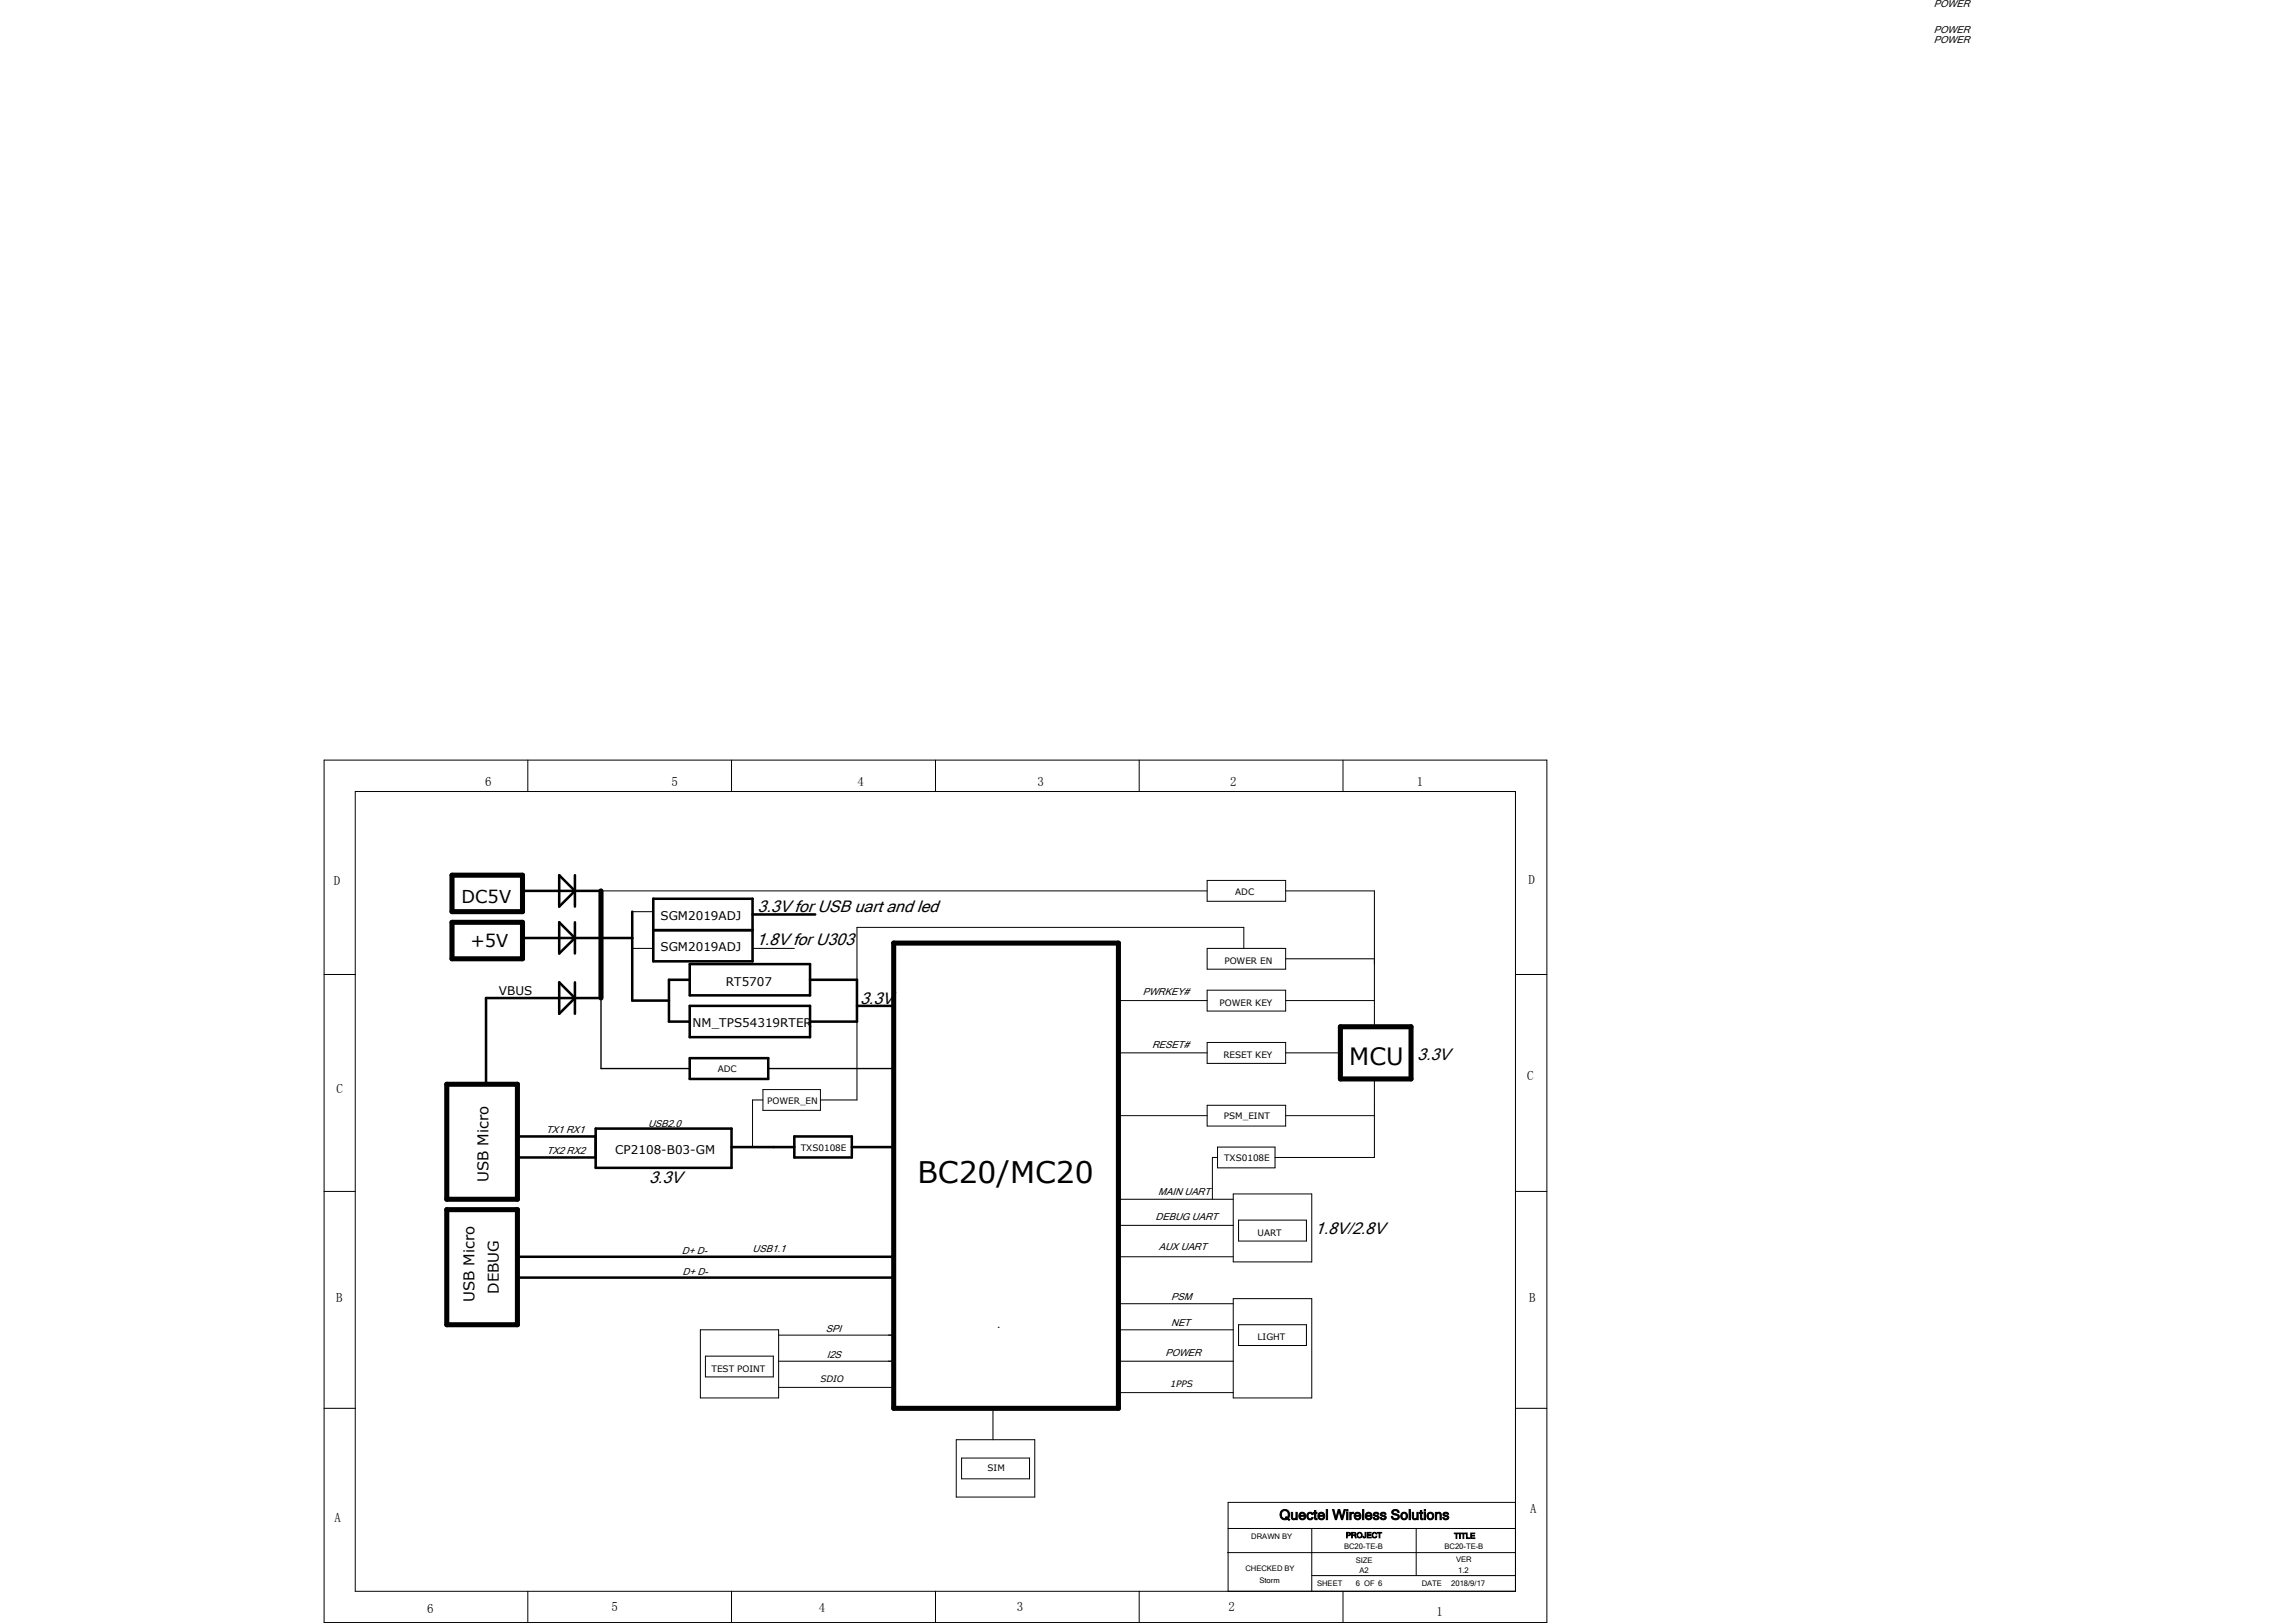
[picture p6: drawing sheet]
<svg xmlns="http://www.w3.org/2000/svg" width="297mm" height="210mm" viewBox="0 0 297 210" stroke-linecap="round" stroke-linejoin="round" font-family="sans-serif">
<defs><g id="words">
<text font-size="3.8" x="118.7" y="153.1">BC20/MC20</text>
<text font-size="3.1" x="174.6" y="137.8">MCU</text>
<g font-size="2.3">
<text x="59.7" y="116.9">DC5V</text>
<text x="60.9" y="122.6">+5V</text>
</g>
<g font-size="2.2">
<text x="98" y="118">3.3V for USB uart and led</text>
<text x="97.8" y="122.2">1.8V for U303</text>
<text x="111.3" y="129.9">3.3V</text>
<text x="183.4" y="137.1">3.3V</text>
<text x="84" y="153.1">3.3V</text>
<text x="170.2" y="159.7">1.8V/2.8V</text>
</g>
<g font-size="1.9">
<text x="63.2" y="152.9" transform="rotate(-90 63.2 152.9)">USB Micro</text>
<text x="64.6" y="167.4" transform="rotate(-90 64.6 167.4)">DEBUG</text>
<text x="61.4" y="168.5" transform="rotate(-90 61.4 168.5)">USB Micro</text>
</g>
<text font-size="1.8" x="165.6" y="196.6">Quectel Wireless Solutions</text>
<g font-size="1.7">
<text x="62.8" y="101.7">6</text>
<text x="86.9" y="101.7">5</text>
<text x="111" y="101.7">4</text>
<text x="134.3" y="101.7">3</text>
<text x="159.2" y="101.7">2</text>
<text x="183.3" y="101.7">1</text>
<text x="43.2" y="114.5">D</text>
<text x="197.8" y="114.4">D</text>
<text x="43.5" y="141.4">C</text>
<text x="197.6" y="139.7">C</text>
<text x="43.5" y="168.5">B</text>
<text x="197.9" y="168.5">B</text>
<text x="43.3" y="197">A</text>
<text x="198" y="195.8">A</text>
<text x="55.3" y="208.7">6</text>
<text x="79.2" y="208.4">5</text>
<text x="106" y="208.6">4</text>
<text x="131.6" y="208.4">3</text>
<text x="159" y="208.4">2</text>
<text x="185.9" y="209.1">1</text>
</g>
<g font-size="1.6">
<text x="85.5" y="119">SGM2019ADJ</text>
<text x="85.5" y="123.1">SGM2019ADJ</text>
<text x="64.6" y="128.8">VBUS</text>
<text x="93.9" y="127.5">RT5707</text>
<text x="89.6" y="132.9">NM_TPS54319RTER</text>
<text x="79.6" y="149.4">CP2108-B03-GM</text>
</g>
<g font-size="1.3">
<text x="250.3" y="5.6">POWER</text>
<text x="250.3" y=".9">POWER</text>
<text x="250.3" y="4.3">POWER</text>
<text x="147.9" y="128.8">PWRKEY#</text>
<text x="149.1" y="135.6">RESET#</text>
<text x="70.7" y="146.6">TX1 RX1</text>
<text x="70.8" y="149.3">TX2 RX2</text>
<text x="83.9" y="145.8">USB2.0</text>
<text x="149.9" y="154.6">MAIN UART</text>
<text x="97.4" y="161.9">USB1.1</text>
<text x="149.5" y="157.9">DEBUG UART</text>
<text x="150" y="161.8">AUX UART</text>
<text x="88.3" y="162.2">D+ D-</text>
<text x="88.3" y="165">D+ D-</text>
<text x="106.9" y="172.3">SPI</text>
<text x="151.6" y="168.2">PSM</text>
<text x="151.6" y="171.6">NET</text>
<text x="107" y="175.7">I2S</text>
<text x="150.8" y="175.4">POWER</text>
</g>
<g font-size="1.1">
<text x="159.8" y="115.8">ADC</text>
<text x="158.4" y="124.8">POWER EN</text>
<text x="157.8" y="130.2">POWER KEY</text>
<text x="158.3" y="136.9">RESET KEY</text>
<text x="92.9" y="138.7">ADC</text>
<text x="99.3" y="142.9">POWER_EN</text>
<text x="103.6" y="148.9">TXS0108E</text>
<text x="158.4" y="144.8">PSM_EINT</text>
<text x="158.4" y="150.3">TXS0108E</text>
<text x="162.8" y="159.9">UART</text>
<text x="162.8" y="173.4">LIGHT</text>
<text x="92.1" y="177.5">TEST POINT</text>
<text x="106.2" y="178.9">SDIO</text>
<text x="151.5" y="179.5">1PPS</text>
<text x="127.8" y="190.3">SIM</text>
</g>
<g font-size="1">
<text x="161.2" y="203.3">CHECKED BY</text>
<text x="161.9" y="199.1">DRAWN BY</text>
<text x="173.9" y="200.5">BC20-TE-B</text>
<text x="174.2" y="199">PROJECT</text>
<text x="175.4" y="202.2">SIZE</text>
<text x="175.9" y="203.5">A2</text>
<text x="186.9" y="200.5">BC20-TE-B</text>
<text x="188.2" y="199.1">TITLE</text>
<text x="188.4" y="202.1">VER</text>
<text x="188.7" y="203.5">1.2</text>
<text x="163" y="204.8">Storm</text>
<text x="170.4" y="205.2">SHEET</text>
<text x="175.4" y="205.2">6 OF 6</text>
<text x="184" y="205.2">DATE</text>
<text x="187.8" y="205.2">2018/9/17</text>
</g>
</g></defs>
<g fill="none" stroke="#000" stroke-width=".13">
<path d="M41.9 98.4h158.3v111.5h-158.3zM68.3 98.4v4M94.7 98.4v4M121.1 98.4v4M147.4 98.4v4M173.8 98.4v4M46 102.4h150.1v103.5h-150.1zM77.8 115.3h78.4M81.8 118h2.7M156.2 113.9h10.2v2.7h-10.2zM166.4 115.3h11.5v17.6M41.9 126.1h4.1"/>
<path d="M77.8 121.7h.1M78.1 121.4h.1M81.8 122.7h2.7M97.4 122.7h5.4M110.9 132.2v10.1h-4.7M144.7 136.2h11.5M144.7 129.5h11.5M156.2 134.9h10.2v2.7h-10.2zM156.2 122.7h10.2v2.7h-10.2zM156.2 128.1h10.2v2.7h-10.2zM161 122.7v-2.7h-50.1v6.8M166.4 136.2h6.7"/>
<path d="M166.4 129.5h11.5M166.4 124.1h11.5M177.9 139.6v10.2h-12.9M196.1 126.1h4.1M41.9 154.2h4.1M98.7 141h7.5v2.7h-7.5zM98.7 142.3h-1.3v6.1M144.7 144.4h11.5M144.7 158.5h14.9M144.7 155.2h14.9M156.2 143h10.2v2.7h-10.2zM157.6 148.4h7.4v2.7h-7.4z"/>
<path d="M157.6 149.8h-.7v5.4M159.6 154.5h10.2v8.8h-10.2zM160.3 157.9h8.8v2.7h-8.8zM166.4 144.4h11.5M196.1 154.2h4.1M90.6 172.1h10.2v8.8h-10.2zM91.3 175.5h8.8v2.7h-8.8zM100.8 172.8h14.9M100.8 176.1h14.9M100.8 179.5h14.9M129.2 171.7h.1M144.7 172.1h14.9"/>
<path d="M144.7 176.1h14.9M144.7 162.6h14.9M144.7 168.7h14.9M159.6 168h10.2v12.9h-10.2zM160.3 171.4h8.8v2.7h-8.8zM41.9 182.2h4.1M123.8 186.3h10.1v7.4h-10.1zM124.4 188.7h8.8v2.6h-8.8zM128.5 182.2v4.1M144.7 180.2h14.9M158.9 197.8h37.2M169.8 197.8v8.1"/>
<path d="M183.3 197.8v6.1M196.1 194.4h-37.2v11.5M196.1 182.2h4.1M68.3 205.9v4M94.7 205.9v4M121.1 205.9v4M147.4 205.9v4M158.9 200.9h37.2M169.8 203.9h26.3M173.8 205.9v4"/>
</g>
<path d="M58.5 119.3h9.1v4.8h-9.1zM58.5 113.2h9.1v4.8h-9.1zM77.8 115.3v13.8M115.7 122h29v60.2h-29zM173.5 132.9h9.1v6.7h-9.1zM57.8 140.3h9.2v14.9h-9.2zM57.8 156.5h9.2v14.9h-9.2z" fill="none" stroke="#000" stroke-width=".66"/>
<g fill="none" stroke="#000" stroke-width=".33">
<path d="M67.6 115.3h10.2M72.4 113.2l2 2.1-2 2zM72.4 119.3l2 2.1-2 2zM74.4 113.2v4.1M74.4 119.3v4.1M81.8 118v11.5h4.8M84.5 116.3h12.9v8.1h-12.9zM97.4 118.3h8.1M67.6 121.4h14.2M72.4 127.1l2 2-2 2.1zM74.4 127.1v4.1M77.8 129.1h-14.9v10.9"/>
<path d="M84.5 120.4h12.9M89.3 130.2h15.5v4h-15.5zM89.3 124.7h15.5v4.1h-15.5zM89.3 136.9h10.1v2.7h-10.1zM89.3 126.8h-2.7v5.4h2.7M104.8 126.8h6.1v5.4h-6.1M110.9 130.2h4.8M67 147h10.1M67.3 149.8h9.8M77.1 146h17.6v5.1h-17.6zM94.7 148.4h8.1M102.8 147h7.4v2.8h-7.4z"/>
<path d="M110.2 148.4h5.5M67 162.6h48.7v2.7h-48.4"/>
</g>
<path d="M77.8 129.5v8.8h11.5M99.4 138.3h16.3" fill="none" stroke="#000" stroke-width=".18"/>
<use href="#words"/>
</svg>
